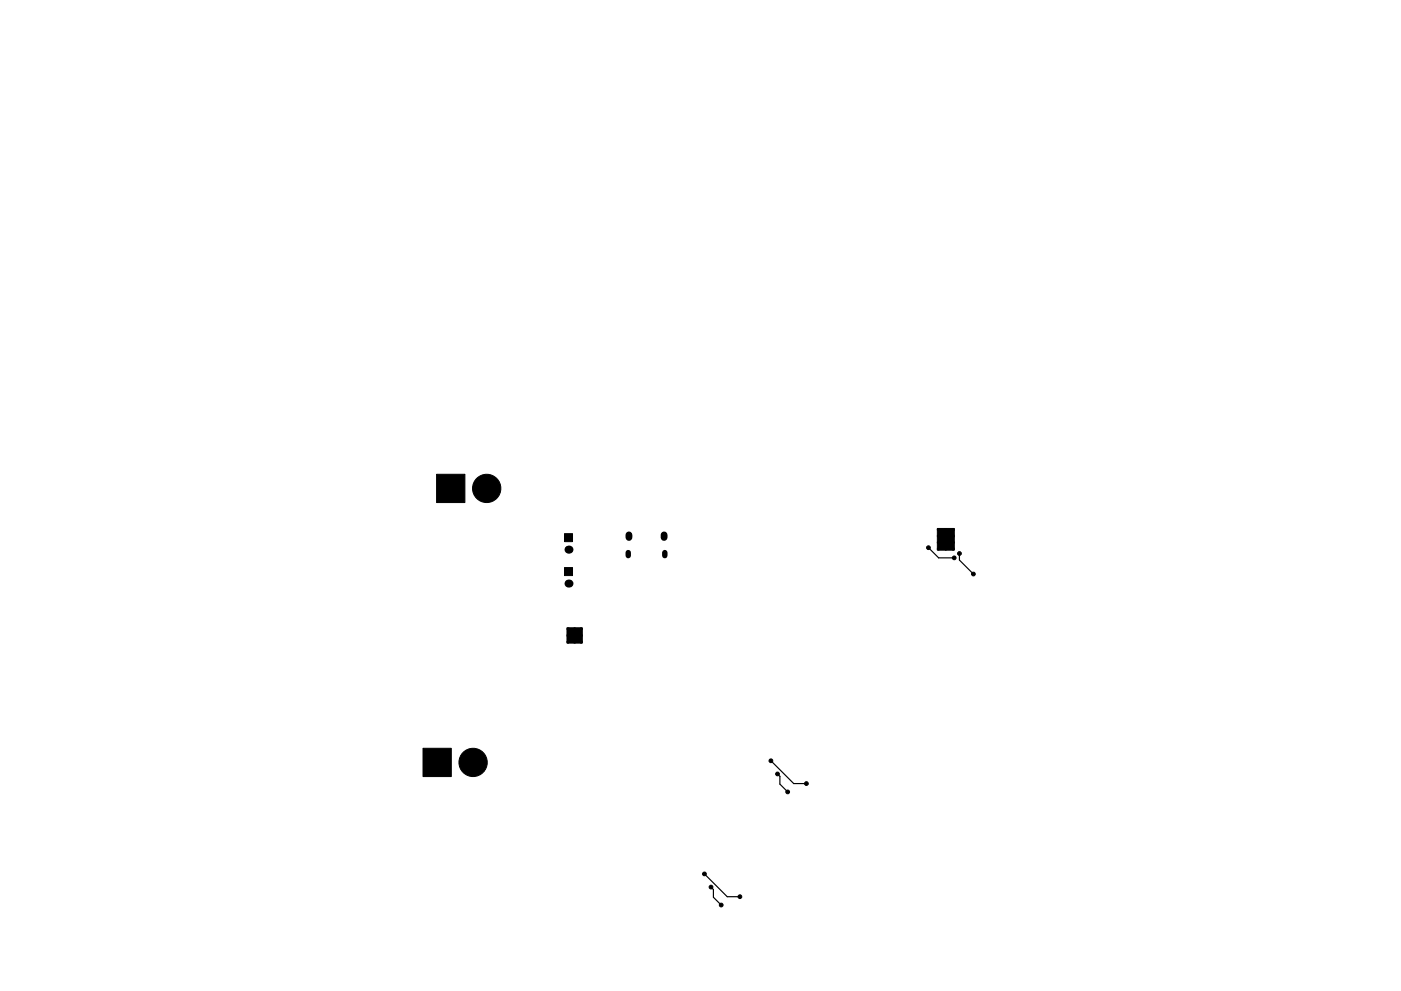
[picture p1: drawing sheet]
<svg xmlns="http://www.w3.org/2000/svg" width="297mm" height="210mm" viewBox="0 0 297 210" stroke-linecap="round" stroke-linejoin="round" font-family="sans-serif">
<g fill="#000" stroke="#000" stroke-width=".21">
<path d="M92.6 100.6h6v6h-6zM119.7 113.2h1.7v1.7h-1.7zM198.7 112.1h3.6v4.6h-3.6zM119.7 120.4h1.7v1.7h-1.7zM120.2 133.2h3.3v3.2h-3.3zM89.7 158.8h6v6h-6z"/>
<circle cx="103.2" cy="103.6" r="3"/>
<circle cx="196.8" cy="116.2" r=".4"/>
<circle cx="199" cy="112.4" r=".25"/>
<circle cx="199" cy="116.5" r=".25"/>
<circle cx="199" cy="115.1" r=".25"/>
<circle cx="199" cy="113.7" r=".25"/>
<circle cx="200.5" cy="112.4" r=".25"/>
<circle cx="200.5" cy="116.5" r=".25"/>
<circle cx="200.5" cy="115.1" r=".25"/>
<circle cx="200.5" cy="113.7" r=".25"/>
<circle cx="202.1" cy="112.4" r=".25"/>
<circle cx="202.1" cy="116.5" r=".25"/>
<circle cx="202.1" cy="115.1" r=".25"/>
<circle cx="202.1" cy="113.7" r=".25"/>
<circle cx="202.3" cy="118.4" r=".4"/>
<circle cx="203.4" cy="117.4" r=".4"/>
<circle cx="120.5" cy="136.2" r=".25"/>
<circle cx="120.5" cy="133.4" r=".25"/>
<circle cx="120.5" cy="134.8" r=".25"/>
<circle cx="121.8" cy="136.2" r=".25"/>
<circle cx="121.8" cy="133.4" r=".25"/>
<circle cx="121.8" cy="134.8" r=".25"/>
<circle cx="123.2" cy="136.2" r=".25"/>
<circle cx="123.2" cy="133.4" r=".25"/>
<circle cx="123.2" cy="134.8" r=".25"/>
<circle cx="206.4" cy="121.8" r=".4"/>
<circle cx="100.3" cy="161.8" r="3"/>
<circle cx="163.4" cy="161.4" r=".4"/>
<circle cx="164.8" cy="164.2" r=".4"/>
<circle cx="167" cy="168" r=".4"/>
<circle cx="171" cy="166.2" r=".4"/>
<circle cx="149.4" cy="185.4" r=".4"/>
<circle cx="150.7" cy="188.2" r=".4"/>
<circle cx="152.9" cy="192" r=".4"/>
<circle cx="156.9" cy="190.3" r=".4"/>
</g>
<g fill="#000">
<circle cx="120.5" cy="116.6" r=".85"/>
<circle cx="120.5" cy="123.8" r=".85"/>
</g>
<path d="M133.2 117.2v.7M140.9 117.2v.7" fill="none" stroke="#000" stroke-width="1.2"/>
<path d="M133.3 113.5v.5M140.8 113.5v.5" fill="none" stroke="#000" stroke-width="1.4"/>
<path d="M196.8 116.2l2.2 2.2h3.3M203.4 117.4v1.4l3 3M163.4 161.4l4.9 4.8h2.7M164.8 164.2l.6 .5v1.7l1.6 1.6M149.4 185.4l4.8 4.9h2.7M150.7 188.2l.6 .5v1.7l1.6 1.6" fill="none" stroke="#000" stroke-width=".25"/>
</svg>
